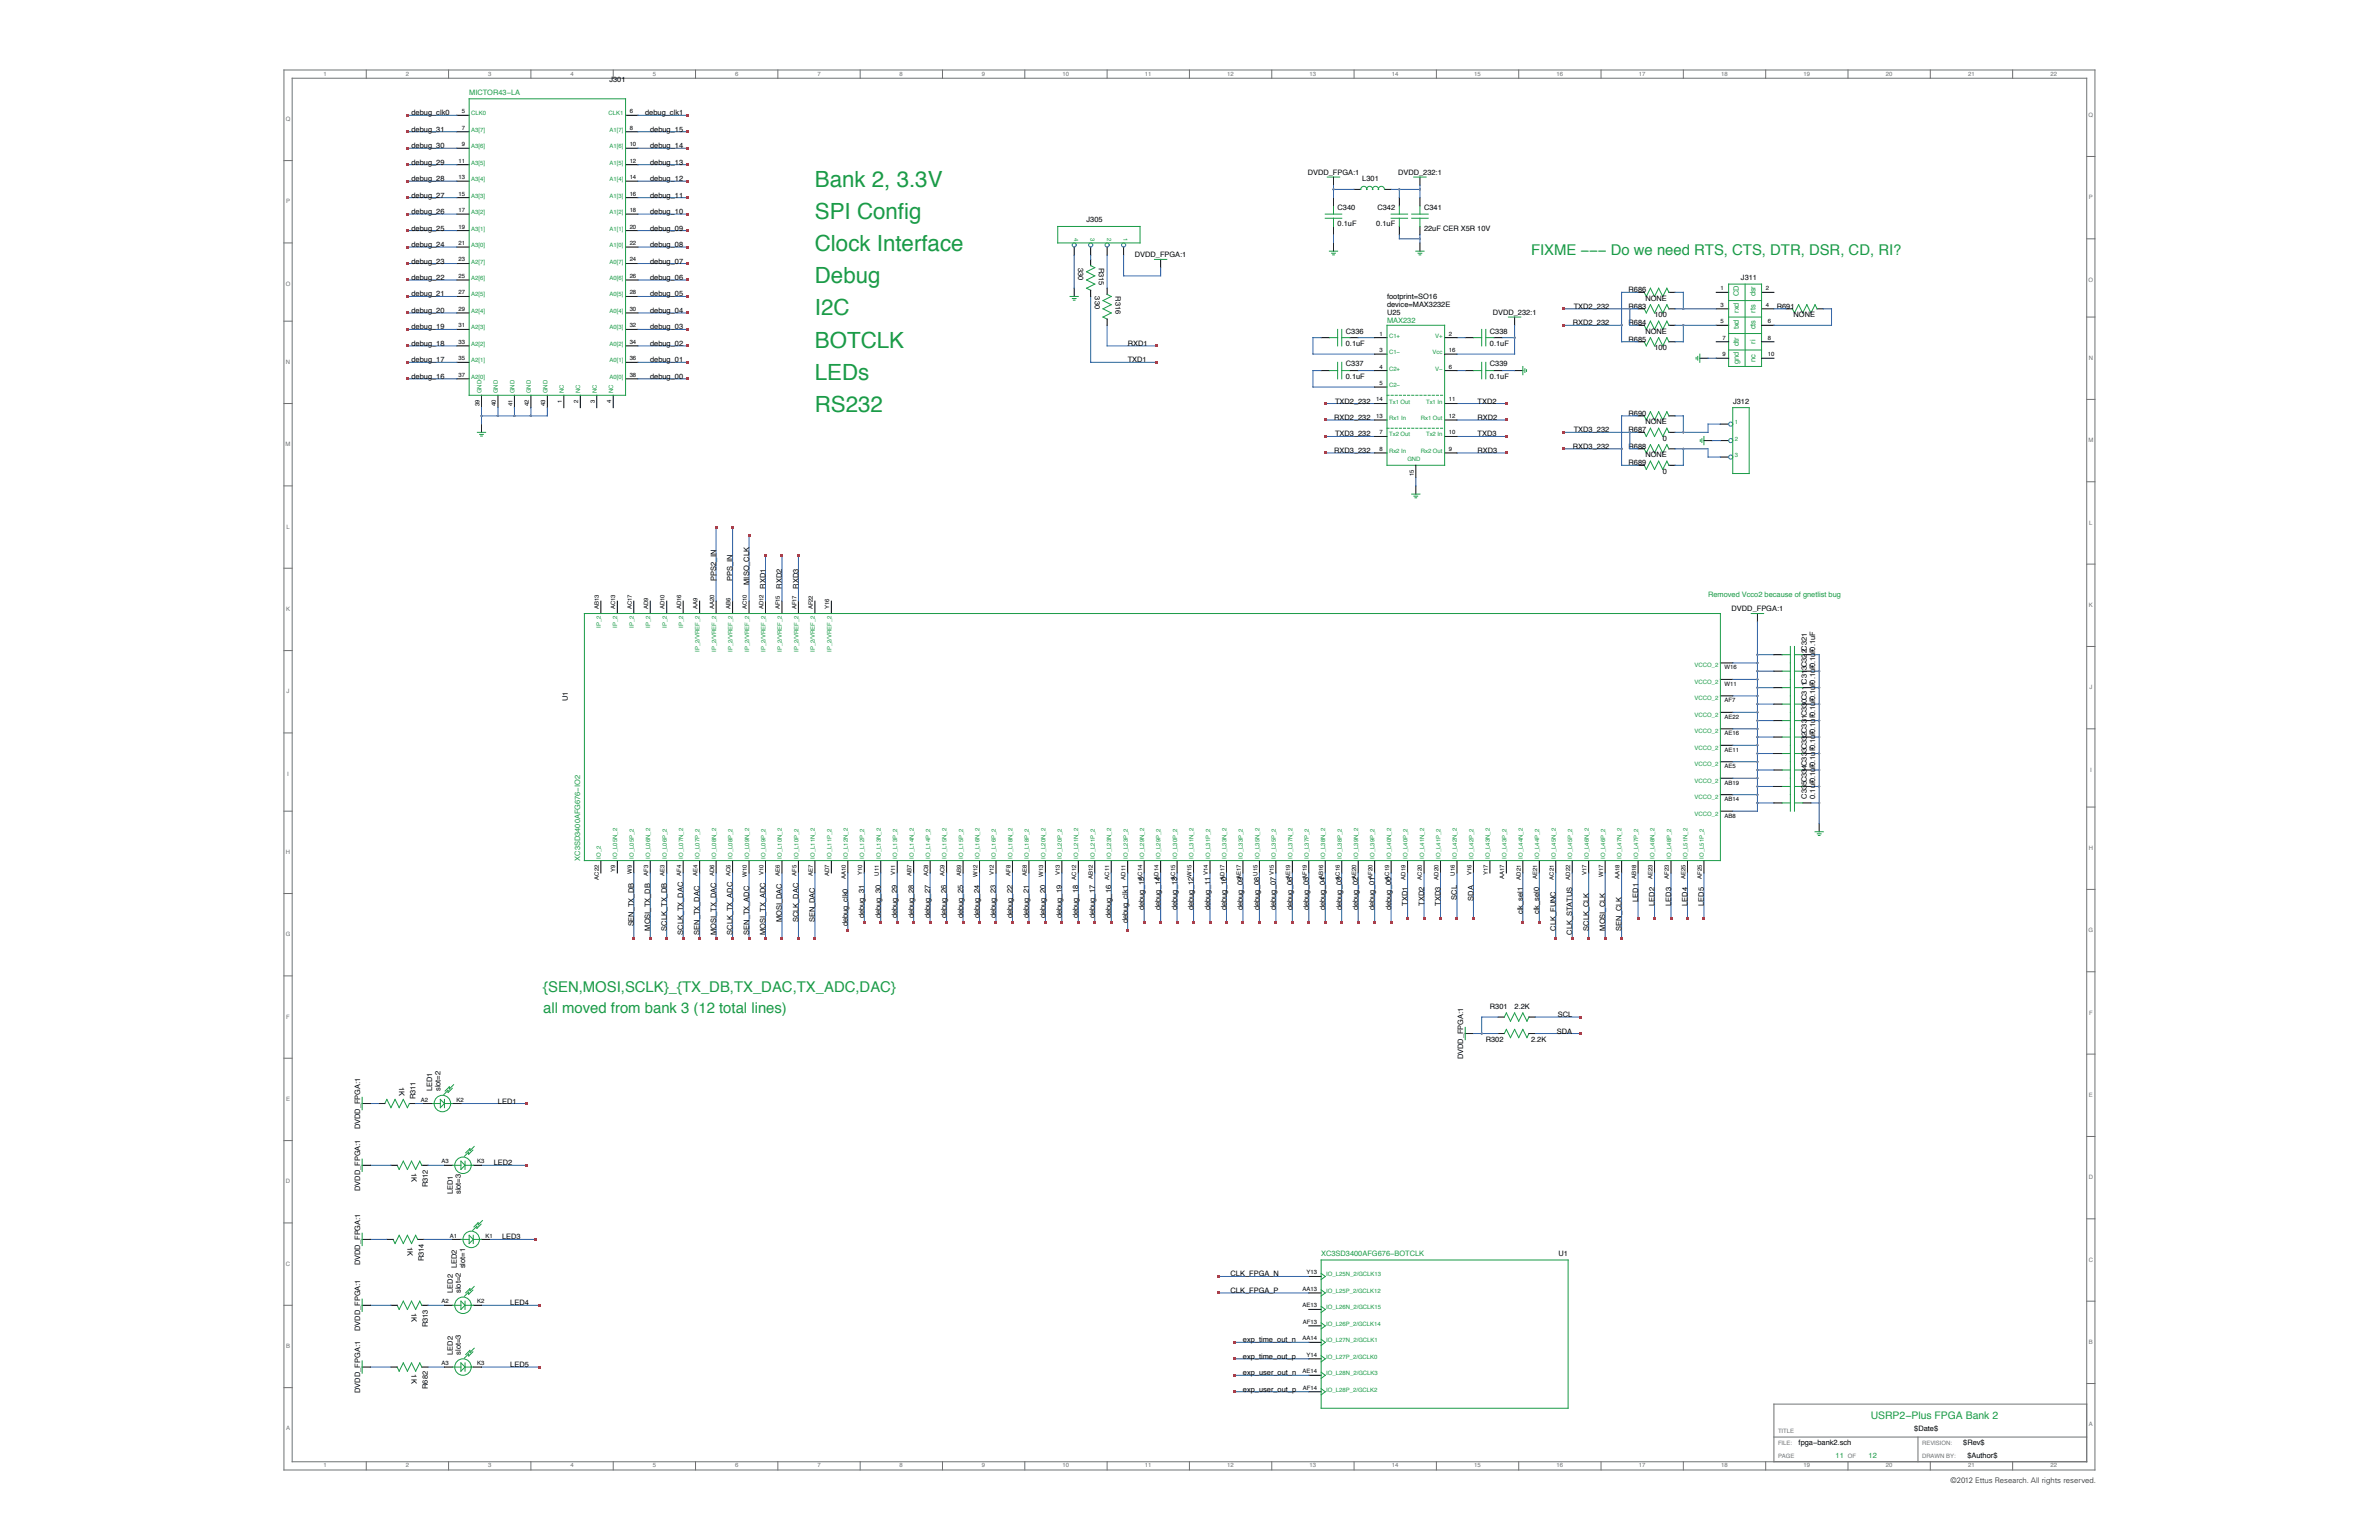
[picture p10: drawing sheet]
<svg xmlns="http://www.w3.org/2000/svg" width="432mm" height="279mm" viewBox="0 0 432 279" stroke-linecap="round" stroke-linejoin="round" font-family="sans-serif">
<defs><g id="words">
<g font-size="4" fill="#1a9b47">
<text x="147.9" y="33.9">Bank 2, 3.3V</text>
<text x="147.9" y="39.7">SPI Config</text>
<text x="147.9" y="45.6">Clock Interface</text>
<text x="147.9" y="51.4">Debug</text>
<text x="147.9" y="57.2">I2C</text>
<text x="147.9" y="63.1">BOTCLK</text>
<text x="147.9" y="68.9">LEDs</text>
<text x="147.9" y="74.7">RS232</text>
</g>
<g font-size="2.7" fill="#1a9b47">
<text x="277.9" y="46.3">FIXME −−− Do we need RTS, CTS, DTR, DSR, CD, RI?</text>
<text x="98.6" y="179.9">{SEN,MOSI,SCLK}_{TX_DB,TX_DAC,TX_ADC,DAC}</text>
<text x="98.6" y="183.8">all moved from bank 3 (12 total lines)</text>
</g>
<text font-size="1.9" fill="#1a9b47" x="339.5" y="257.5">USRP2−Plus FPGA Bank 2</text>
<text font-size="1.4" fill="#231f20" x="354" y="269.1">©2012 Ettus Research. All rights reserved.</text>
<g font-size="1.3" fill="#1a9b47">
<text x="85.2" y="17.2">MICTOR43−LA</text>
<text x="315.6" y="53.8" transform="rotate(-90 315.6 53.8)">CD</text>
<text x="318.6" y="53.8" transform="rotate(-90 318.6 53.8)">dsr</text>
<text x="251.7" y="58.6">MAX232</text>
<text x="315.6" y="59.8" transform="rotate(-90 315.6 59.8)">txd</text>
<text x="315.6" y="56.8" transform="rotate(-90 315.6 56.8)">rxd</text>
<text x="318.6" y="59.8" transform="rotate(-90 318.6 59.8)">cts</text>
<text x="318.6" y="56.8" transform="rotate(-90 318.6 56.8)">rts</text>
<text x="315.6" y="62.8" transform="rotate(-90 315.6 62.8)">dtr</text>
<text x="318.6" y="65.7" transform="rotate(-90 318.6 65.7)">nc</text>
<text x="318.6" y="62.4" transform="rotate(-90 318.6 62.4)">ri</text>
<text x="315.6" y="66.1" transform="rotate(-90 315.6 66.1)">gnd</text>
<text x="310" y="108.3">Removed Vcco2 because of gnetlist bug</text>
<text x="105.3" y="156.1" transform="rotate(-90 105.3 156.1)">XC3SD3400AFG676−IO2</text>
<text x="239.8" y="227.9">XC3SD3400AFG676−BOTCLK</text>
<text x="333.2" y="264.5">11</text>
<text x="339.2" y="264.5">12</text>
</g>
<g font-size="1.3" fill="#000101">
<text x="110.6" y="14.9">J301</text>
<text x="74.7" y="23.9">debug_31</text>
<text x="74.7" y="20.9">debug_clk0</text>
<text x="117.1" y="20.9">debug_clk1</text>
<text x="118" y="23.9">debug_15</text>
<text x="74.7" y="26.9">debug_30</text>
<text x="74.7" y="29.9">debug_29</text>
<text x="118" y="26.9">debug_14</text>
<text x="118" y="29.9">debug_13</text>
<text x="74.7" y="32.9">debug_28</text>
<text x="74.7" y="35.9">debug_27</text>
<text x="118" y="32.9">debug_12</text>
<text x="118" y="35.9">debug_11</text>
<text x="237.4" y="31.7">DVDD_FPGA:1</text>
<text x="247.3" y="32.9">L301</text>
<text x="253.8" y="31.7">DVDD_232:1</text>
<text x="74.7" y="38.8">debug_26</text>
<text x="74.7" y="41.8">debug_25</text>
<text x="118" y="38.8">debug_10</text>
<text x="118" y="41.8">debug_09</text>
<text x="197.2" y="40.3">J305</text>
<text x="242.8" y="38.1">C340</text>
<text x="242.8" y="41.1">0.1uF</text>
<text x="249.8" y="41.1">0.1uF</text>
<text x="250" y="38.1">C342</text>
<text x="258.5" y="38.1">C341</text>
<text x="258.5" y="41.8">22uF CER X5R 10V</text>
<text x="74.7" y="44.8">debug_24</text>
<text x="74.7" y="47.8">debug_23</text>
<text x="118" y="44.8">debug_08</text>
<text x="118" y="47.8">debug_07</text>
<text x="206" y="46.7">DVDD_FPGA:1</text>
<text x="74.7" y="50.8">debug_22</text>
<text x="74.7" y="53.8">debug_21</text>
<text x="118" y="50.8">debug_06</text>
<text x="118" y="53.8">debug_05</text>
<text x="195.7" y="48.6" transform="rotate(90 195.7 48.6)">330</text>
<text x="198.7" y="53.8" transform="rotate(90 198.7 53.8)">330</text>
<text x="199.5" y="48.6" transform="rotate(90 199.5 48.6)">R315</text>
<text x="202.4" y="53.8" transform="rotate(90 202.4 53.8)">R316</text>
<text x="295.6" y="53">R686</text>
<text x="316" y="50.8">J311</text>
<text x="74.7" y="56.8">debug_20</text>
<text x="74.7" y="59.8">debug_19</text>
<text x="118" y="56.8">debug_04</text>
<text x="118" y="59.8">debug_03</text>
<text x="251.7" y="55.7">device=MAX3232E</text>
<text x="251.7" y="57.2">U25</text>
<text x="251.7" y="54.2">footprint=SO16</text>
<text x="270.9" y="57.1">DVDD_232:1</text>
<text x="285.5" y="59">RXD2_232</text>
<text x="285.6" y="56">TXD2_232</text>
<text x="295.6" y="56">R683</text>
<text x="295.6" y="59">R684</text>
<text x="298.7" y="54.5">NONE</text>
<text x="300.3" y="57.5">100</text>
<text x="322.5" y="56">R691</text>
<text x="325.5" y="57.5">NONE</text>
<text x="74.7" y="62.8">debug_18</text>
<text x="74.7" y="65.7">debug_17</text>
<text x="118" y="62.8">debug_02</text>
<text x="118" y="65.7">debug_01</text>
<text x="204.7" y="62.8">RXD1</text>
<text x="204.7" y="65.7">TXD1</text>
<text x="244.3" y="60.5">C336</text>
<text x="244.3" y="62.8">0.1uF</text>
<text x="270.4" y="60.5">C338</text>
<text x="270.4" y="62.8">0.1uF</text>
<text x="295.6" y="62">R685</text>
<text x="298.7" y="60.5">NONE</text>
<text x="300.3" y="63.5">100</text>
<text x="74.7" y="68.7">debug_16</text>
<text x="118" y="68.7">debug_00</text>
<text x="244.3" y="66.5">C337</text>
<text x="244.3" y="68.7">0.1uF</text>
<text x="270.4" y="66.5">C339</text>
<text x="270.4" y="68.7">0.1uF</text>
<text x="242.2" y="76.2">RXD2_232</text>
<text x="242.3" y="73.2">TXD2_232</text>
<text x="268.2" y="76.2">RXD2</text>
<text x="268.2" y="73.2">TXD2</text>
<text x="295.6" y="75.5">R690</text>
<text x="298.7" y="76.9">NONE</text>
<text x="314.6" y="73.2">J312</text>
<text x="242.2" y="82.2">RXD3_232</text>
<text x="242.3" y="79.2">TXD3_232</text>
<text x="268.2" y="82.2">RXD3</text>
<text x="268.2" y="79.2">TXD3</text>
<text x="285.5" y="81.4">RXD3_232</text>
<text x="285.6" y="78.4">TXD3_232</text>
<text x="295.6" y="78.4">R687</text>
<text x="295.6" y="81.4">R688</text>
<text x="298.7" y="82.9">NONE</text>
<text x="301.8" y="79.9">0</text>
<text x="295.6" y="84.4">R689</text>
<text x="301.8" y="85.9">0</text>
<text x="130" y="105.3" transform="rotate(-90 130 105.3)">PPS2_IN</text>
<text x="133" y="105.3" transform="rotate(-90 133 105.3)">PPS_IN</text>
<text x="136" y="106.1" transform="rotate(-90 136 106.1)">MISO_CLK</text>
<text x="138.9" y="106.8" transform="rotate(-90 138.9 106.8)">RXD1</text>
<text x="141.9" y="106.8" transform="rotate(-90 141.9 106.8)">RXD2</text>
<text x="144.9" y="106.8" transform="rotate(-90 144.9 106.8)">RXD3</text>
<text x="314.3" y="110.9">DVDD_FPGA:1</text>
<text x="103.1" y="127.2" transform="rotate(-90 103.1 127.2)">U1</text>
<text x="327.9" y="144.9" transform="rotate(-90 327.9 144.9)">C335C334C333C332C331C330C311C313C322C321</text>
<text x="329.4" y="144.9" transform="rotate(-90 329.4 144.9)">0.1uF0.1uF0.1uF0.1uF0.1uF0.1uF0.1uF0.1uF0.1uF0.1uF</text>
<text x="141.9" y="167.3" transform="rotate(-90 141.9 167.3)">MOSI_DAC</text>
<text x="144.9" y="167.3" transform="rotate(-90 144.9 167.3)">SCLK_DAC</text>
<text x="147.9" y="167.3" transform="rotate(-90 147.9 167.3)">SEN_DAC</text>
<text x="156.9" y="166.6" transform="rotate(-90 156.9 166.6)">debug_31</text>
<text x="159.9" y="166.6" transform="rotate(-90 159.9 166.6)">debug_30</text>
<text x="162.8" y="166.6" transform="rotate(-90 162.8 166.6)">debug_29</text>
<text x="165.8" y="166.6" transform="rotate(-90 165.8 166.6)">debug_28</text>
<text x="168.8" y="166.6" transform="rotate(-90 168.8 166.6)">debug_27</text>
<text x="171.8" y="166.6" transform="rotate(-90 171.8 166.6)">debug_26</text>
<text x="174.8" y="166.6" transform="rotate(-90 174.8 166.6)">debug_25</text>
<text x="177.8" y="166.6" transform="rotate(-90 177.8 166.6)">debug_24</text>
<text x="180.8" y="166.6" transform="rotate(-90 180.8 166.6)">debug_23</text>
<text x="183.8" y="166.6" transform="rotate(-90 183.8 166.6)">debug_22</text>
<text x="186.8" y="166.6" transform="rotate(-90 186.8 166.6)">debug_21</text>
<text x="189.7" y="166.6" transform="rotate(-90 189.7 166.6)">debug_20</text>
<text x="192.7" y="166.6" transform="rotate(-90 192.7 166.6)">debug_19</text>
<text x="195.7" y="166.6" transform="rotate(-90 195.7 166.6)">debug_18</text>
<text x="198.7" y="166.6" transform="rotate(-90 198.7 166.6)">debug_17</text>
<text x="201.7" y="166.6" transform="rotate(-90 201.7 166.6)">debug_16</text>
<text x="204.7" y="167.5" transform="rotate(-90 204.7 167.5)">debug_clk1</text>
<text x="207.7" y="165.1" transform="rotate(-90 207.7 165.1)">debug_15</text>
<text x="210.7" y="165.1" transform="rotate(-90 210.7 165.1)">debug_14</text>
<text x="213.6" y="165.1" transform="rotate(-90 213.6 165.1)">debug_13</text>
<text x="216.6" y="165.1" transform="rotate(-90 216.6 165.1)">debug_12</text>
<text x="219.6" y="165.1" transform="rotate(-90 219.6 165.1)">debug_11</text>
<text x="222.6" y="165.1" transform="rotate(-90 222.6 165.1)">debug_10</text>
<text x="225.6" y="165.1" transform="rotate(-90 225.6 165.1)">debug_09</text>
<text x="228.6" y="165.1" transform="rotate(-90 228.6 165.1)">debug_08</text>
<text x="231.6" y="165.1" transform="rotate(-90 231.6 165.1)">debug_07</text>
<text x="234.6" y="165.1" transform="rotate(-90 234.6 165.1)">debug_06</text>
<text x="237.6" y="165.1" transform="rotate(-90 237.6 165.1)">debug_05</text>
<text x="240.5" y="165.1" transform="rotate(-90 240.5 165.1)">debug_04</text>
<text x="243.5" y="165.1" transform="rotate(-90 243.5 165.1)">debug_03</text>
<text x="246.5" y="165.1" transform="rotate(-90 246.5 165.1)">debug_02</text>
<text x="249.5" y="165.1" transform="rotate(-90 249.5 165.1)">debug_01</text>
<text x="252.5" y="165.1" transform="rotate(-90 252.5 165.1)">debug_00</text>
<text x="255.5" y="164.4" transform="rotate(-90 255.5 164.4)">TXD1</text>
<text x="258.5" y="164.4" transform="rotate(-90 258.5 164.4)">TXD2</text>
<text x="261.5" y="164.4" transform="rotate(-90 261.5 164.4)">TXD3</text>
<text x="264.4" y="163.2" transform="rotate(-90 264.4 163.2)">SCL</text>
<text x="267.4" y="163.4" transform="rotate(-90 267.4 163.4)">SDA</text>
<text x="276.4" y="165.8" transform="rotate(-90 276.4 165.8)">clk_sel1</text>
<text x="279.4" y="165.8" transform="rotate(-90 279.4 165.8)">clk_sel0</text>
<text x="297.3" y="163.6" transform="rotate(-90 297.3 163.6)">LED1</text>
<text x="300.3" y="164.4" transform="rotate(-90 300.3 164.4)">LED2</text>
<text x="303.3" y="164.4" transform="rotate(-90 303.3 164.4)">LED3</text>
<text x="306.3" y="164.4" transform="rotate(-90 306.3 164.4)">LED4</text>
<text x="309.3" y="164.4" transform="rotate(-90 309.3 164.4)">LED5</text>
<text x="115" y="168.1" transform="rotate(-90 115 168.1)">SEN_TX_DB</text>
<text x="118" y="168.8" transform="rotate(-90 118 168.8)">MOSI_TX_DB</text>
<text x="121" y="168.8" transform="rotate(-90 121 168.8)">SCLK_TX_DB</text>
<text x="124" y="169.6" transform="rotate(-90 124 169.6)">SCLK_TX_DAC</text>
<text x="127" y="169.6" transform="rotate(-90 127 169.6)">SEN_TX_DAC</text>
<text x="130" y="169.6" transform="rotate(-90 130 169.6)">MOSI_TX_DAC</text>
<text x="133" y="169.6" transform="rotate(-90 133 169.6)">SCLK_TX_ADC</text>
<text x="136" y="169.6" transform="rotate(-90 136 169.6)">SEN_TX_ADC</text>
<text x="138.9" y="169.6" transform="rotate(-90 138.9 169.6)">MOSI_TX_ADC</text>
<text x="153.9" y="168.1" transform="rotate(-90 153.9 168.1)">debug_clk0</text>
<text x="282.4" y="168.8" transform="rotate(-90 282.4 168.8)">CLK_FUNC</text>
<text x="285.4" y="169.6" transform="rotate(-90 285.4 169.6)">CLK_STATUS</text>
<text x="288.4" y="168.8" transform="rotate(-90 288.4 168.8)">SCLK_CLK</text>
<text x="291.3" y="168.8" transform="rotate(-90 291.3 168.8)">MOSI_CLK</text>
<text x="294.3" y="168.8" transform="rotate(-90 294.3 168.8)">SEN_CLK</text>
<text x="270.4" y="183">R301</text>
<text x="274.9" y="183">2.2K</text>
<text x="282.7" y="184.5">SCL</text>
<text x="269.7" y="189">R302</text>
<text x="277.9" y="189">2.2K</text>
<text x="282.6" y="187.5">SDA</text>
<text x="72.5" y="197.2" transform="rotate(90 72.5 197.2)">1K</text>
<text x="78.4" y="198" transform="rotate(-90 78.4 198)">LED1</text>
<text x="79.9" y="198" transform="rotate(-90 79.9 198)">slot=2</text>
<text x="265.6" y="192.2" transform="rotate(-90 265.6 192.2)">DVDD_FPGA:1</text>
<text x="75.4" y="199.5" transform="rotate(-90 75.4 199.5)">R311</text>
<text x="90.4" y="200.2">LED1</text>
<text x="65.4" y="204.9" transform="rotate(-90 65.4 204.9)">DVDD_FPGA:1</text>
<text x="74.7" y="212.8" transform="rotate(90 74.7 212.8)">1K</text>
<text x="77.7" y="215.4" transform="rotate(-90 77.7 215.4)">R312</text>
<text x="89.6" y="211.4">LED2</text>
<text x="65.4" y="216.1" transform="rotate(-90 65.4 216.1)">DVDD_FPGA:1</text>
<text x="82.2" y="216.6" transform="rotate(-90 82.2 216.6)">LED1</text>
<text x="83.7" y="216.6" transform="rotate(-90 83.7 216.6)">slot=3</text>
<text x="73.9" y="226.2" transform="rotate(90 73.9 226.2)">1K</text>
<text x="91.1" y="224.9">LED3</text>
<text x="282.9" y="227.9">U1</text>
<text x="65.4" y="229.5" transform="rotate(-90 65.4 229.5)">DVDD_FPGA:1</text>
<text x="76.9" y="228.8" transform="rotate(-90 76.9 228.8)">R314</text>
<text x="82.9" y="230.1" transform="rotate(-90 82.9 230.1)">LED2</text>
<text x="84.4" y="230.1" transform="rotate(-90 84.4 230.1)">slot=1</text>
<text x="223.4" y="231.6">CLK_FPGA_N</text>
<text x="74.7" y="238.2" transform="rotate(90 74.7 238.2)">1K</text>
<text x="82.2" y="234.6" transform="rotate(-90 82.2 234.6)">LED2</text>
<text x="83.7" y="234.6" transform="rotate(-90 83.7 234.6)">slot=2</text>
<text x="92.6" y="236.8">LED4</text>
<text x="223.4" y="234.6">CLK_FPGA_P</text>
<text x="65.4" y="241.5" transform="rotate(-90 65.4 241.5)">DVDD_FPGA:1</text>
<text x="77.7" y="240.8" transform="rotate(-90 77.7 240.8)">R313</text>
<text x="82.2" y="245.8" transform="rotate(-90 82.2 245.8)">LED2</text>
<text x="83.7" y="245.8" transform="rotate(-90 83.7 245.8)">slot=3</text>
<text x="225.6" y="243.5">exp_time_out_n</text>
<text x="74.7" y="249.4" transform="rotate(90 74.7 249.4)">1K</text>
<text x="77.7" y="252" transform="rotate(-90 77.7 252)">R682</text>
<text x="92.6" y="248">LED5</text>
<text x="225.6" y="246.5">exp_time_out_p</text>
<text x="225.6" y="249.5">exp_user_out_n</text>
<text x="65.4" y="252.7" transform="rotate(-90 65.4 252.7)">DVDD_FPGA:1</text>
<text x="225.6" y="252.5">exp_user_out_p</text>
<text x="326.5" y="262.2">fpga−bank2.sch</text>
<text x="347.4" y="259.6">$Date$</text>
<text x="356.3" y="262.2">$Rev$</text>
<text x="357.1" y="264.5">$Author$</text>
</g>
<g font-size="1.1" fill="#6e7374">
<text x="58.7" y="13.7">1</text>
<text x="73.6" y="13.7">2</text>
<text x="88.6" y="13.7">3</text>
<text x="103.5" y="13.7">4</text>
<text x="118.5" y="13.7">5</text>
<text x="133.4" y="13.7">6</text>
<text x="148.4" y="13.7">7</text>
<text x="163.3" y="13.7">8</text>
<text x="178.2" y="13.7">9</text>
<text x="192.9" y="13.7">10</text>
<text x="207.8" y="13.7">11</text>
<text x="222.8" y="13.7">12</text>
<text x="237.7" y="13.7">13</text>
<text x="252.6" y="13.7">14</text>
<text x="267.6" y="13.7">15</text>
<text x="282.5" y="13.7">16</text>
<text x="297.5" y="13.7">17</text>
<text x="312.4" y="13.7">18</text>
<text x="327.3" y="13.7">19</text>
<text x="342.3" y="13.7">20</text>
<text x="357.2" y="13.7">21</text>
<text x="372.2" y="13.7">22</text>
<text x="51.9" y="22">Q</text>
<text x="379.1" y="21.2">Q</text>
<text x="51.9" y="36.9">P</text>
<text x="379.1" y="36.1">P</text>
<text x="51.9" y="51.8">O</text>
<text x="379.1" y="51.1">O</text>
<text x="379.1" y="65.3">N</text>
<text x="51.9" y="66">N</text>
<text x="51.8" y="81">M</text>
<text x="379" y="80.2">M</text>
<text x="52" y="95.9">L</text>
<text x="379.2" y="95.2">L</text>
<text x="51.9" y="110.8">K</text>
<text x="379.1" y="110.1">K</text>
<text x="52" y="125.8">J</text>
<text x="379.2" y="125">J</text>
<text x="52.1" y="140.7">I</text>
<text x="379.3" y="140">I</text>
<text x="51.9" y="154.9">H</text>
<text x="379.1" y="154.2">H</text>
<text x="51.9" y="169.9">G</text>
<text x="379.1" y="169.1">G</text>
<text x="52" y="184.8">F</text>
<text x="379.2" y="184.1">F</text>
<text x="51.9" y="199.7">E</text>
<text x="379.1" y="199">E</text>
<text x="51.9" y="214.7">D</text>
<text x="379.1" y="213.9">D</text>
<text x="51.9" y="229.6">C</text>
<text x="379.1" y="228.9">C</text>
<text x="51.9" y="244.6">B</text>
<text x="379.1" y="243.8">B</text>
<text x="51.9" y="259.5">A</text>
<text x="322.7" y="262.2">FILE:</text>
<text x="322.7" y="260">TITLE</text>
<text x="348.9" y="262.2">REVISION:</text>
<text x="379.1" y="258.8">A</text>
<text x="58.7" y="266.2">1</text>
<text x="73.6" y="266.2">2</text>
<text x="88.6" y="266.2">3</text>
<text x="103.5" y="266.2">4</text>
<text x="118.5" y="266.2">5</text>
<text x="133.4" y="266.2">6</text>
<text x="148.4" y="266.2">7</text>
<text x="163.3" y="266.2">8</text>
<text x="178.2" y="266.2">9</text>
<text x="192.9" y="266.2">10</text>
<text x="207.8" y="266.2">11</text>
<text x="222.8" y="266.2">12</text>
<text x="237.7" y="266.2">13</text>
<text x="252.6" y="266.2">14</text>
<text x="267.6" y="266.2">15</text>
<text x="282.5" y="266.2">16</text>
<text x="297.5" y="266.2">17</text>
<text x="312.4" y="266.2">18</text>
<text x="322.7" y="264.5">PAGE</text>
<text x="327.3" y="266.2">19</text>
<text x="335.4" y="264.5">OF</text>
<text x="342.3" y="266.2">20</text>
<text x="348.9" y="264.5">DRAWN BY:</text>
<text x="357.2" y="266.2">21</text>
<text x="372.2" y="266.2">22</text>
</g>
<g font-size="1.1" fill="#000101">
<text x="83.8" y="20.5">5</text>
<text x="83.8" y="23.5">7</text>
<text x="114.3" y="20.5">6</text>
<text x="114.3" y="23.5">8</text>
<text x="83.2" y="29.5">11</text>
<text x="83.8" y="26.5">9</text>
<text x="114.3" y="26.5">10</text>
<text x="114.3" y="29.5">12</text>
<text x="83.2" y="32.5">13</text>
<text x="83.2" y="35.5">15</text>
<text x="114.3" y="32.5">14</text>
<text x="114.3" y="35.5">16</text>
<text x="83.2" y="38.5">17</text>
<text x="83.2" y="41.5">19</text>
<text x="114.3" y="38.5">18</text>
<text x="114.3" y="41.5">20</text>
<text x="83.2" y="44.4">21</text>
<text x="83.2" y="47.4">23</text>
<text x="114.3" y="44.4">22</text>
<text x="114.3" y="47.4">24</text>
<text x="83.2" y="50.4">25</text>
<text x="83.2" y="53.4">27</text>
<text x="114.3" y="50.4">26</text>
<text x="114.3" y="53.4">28</text>
<text x="312.3" y="52.7">1</text>
<text x="320.5" y="52.7">2</text>
<text x="83.2" y="56.4">29</text>
<text x="83.2" y="59.4">31</text>
<text x="114.3" y="56.4">30</text>
<text x="114.3" y="59.4">32</text>
<text x="312.3" y="55.7">3</text>
<text x="312.3" y="58.6">5</text>
<text x="320.5" y="55.7">4</text>
<text x="320.9" y="58.6">6</text>
<text x="83.2" y="62.4">33</text>
<text x="83.2" y="65.4">35</text>
<text x="114.3" y="62.4">34</text>
<text x="114.3" y="65.4">36</text>
<text x="250.4" y="63.9">3</text>
<text x="250.4" y="60.9">1</text>
<text x="263" y="60.9">2</text>
<text x="263" y="63.9">16</text>
<text x="312.6" y="64.6">9</text>
<text x="312.6" y="61.6">7</text>
<text x="320.9" y="64.6">10</text>
<text x="320.9" y="61.6">8</text>
<text x="83.2" y="68.4">37</text>
<text x="114.3" y="68.4">38</text>
<text x="250.4" y="66.9">4</text>
<text x="250.4" y="69.8">5</text>
<text x="263" y="66.9">6</text>
<text x="87" y="73.7" transform="rotate(-90 87 73.7)">39</text>
<text x="90" y="73.7" transform="rotate(-90 90 73.7)">40</text>
<text x="93" y="73.7" transform="rotate(-90 93 73.7)">41</text>
<text x="96" y="73.7" transform="rotate(-90 96 73.7)">42</text>
<text x="99" y="73.7" transform="rotate(-90 99 73.7)">43</text>
<text x="102" y="73.1" transform="rotate(-90 102 73.1)">1</text>
<text x="105" y="73.1" transform="rotate(-90 105 73.1)">2</text>
<text x="107.9" y="73.1" transform="rotate(-90 107.9 73.1)">3</text>
<text x="110.9" y="73.1" transform="rotate(-90 110.9 73.1)">4</text>
<text x="249.8" y="75.8">13</text>
<text x="249.8" y="72.8">14</text>
<text x="263" y="72.8">11</text>
<text x="263" y="75.8">12</text>
<text x="250.4" y="78.8">7</text>
<text x="250.4" y="81.8">8</text>
<text x="263" y="81.8">9</text>
<text x="263" y="78.8">10</text>
<text x="256.6" y="86.3" transform="rotate(-90 256.6 86.3)">15</text>
<text x="108.7" y="110.6" transform="rotate(-90 108.7 110.6)">AB13</text>
<text x="111.7" y="110.6" transform="rotate(-90 111.7 110.6)">AC13</text>
<text x="114.7" y="110.6" transform="rotate(-90 114.7 110.6)">AC17</text>
<text x="117.7" y="110.6" transform="rotate(-90 117.7 110.6)">AD9</text>
<text x="120.6" y="110.6" transform="rotate(-90 120.6 110.6)">AD10</text>
<text x="123.6" y="110.6" transform="rotate(-90 123.6 110.6)">AD16</text>
<text x="126.6" y="110.6" transform="rotate(-90 126.6 110.6)">AA9</text>
<text x="129.6" y="110.6" transform="rotate(-90 129.6 110.6)">AA20</text>
<text x="132.6" y="110.6" transform="rotate(-90 132.6 110.6)">AB6</text>
<text x="135.6" y="110.6" transform="rotate(-90 135.6 110.6)">AC10</text>
<text x="138.6" y="110.6" transform="rotate(-90 138.6 110.6)">AD12</text>
<text x="141.6" y="110.6" transform="rotate(-90 141.6 110.6)">AF15</text>
<text x="144.5" y="110.6" transform="rotate(-90 144.5 110.6)">AF17</text>
<text x="147.5" y="110.6" transform="rotate(-90 147.5 110.6)">AF22</text>
<text x="150.5" y="110.6" transform="rotate(-90 150.5 110.6)">Y16</text>
<text x="313" y="124.4">W11</text>
<text x="313" y="121.4">W16</text>
<text x="313" y="130.4">AE22</text>
<text x="313" y="127.4">AF7</text>
<text x="313" y="136.4">AE11</text>
<text x="313" y="133.4">AE16</text>
<text x="313" y="142.4">AB19</text>
<text x="313" y="139.4">AE5</text>
<text x="313" y="148.3">AB8</text>
<text x="313" y="145.3">AB14</text>
<text x="108.7" y="159.6" transform="rotate(-90 108.7 159.6)">AC22</text>
<text x="111.7" y="158.2" transform="rotate(-90 111.7 158.2)">Y9</text>
<text x="114.7" y="158.5" transform="rotate(-90 114.7 158.5)">W9</text>
<text x="117.7" y="158.9" transform="rotate(-90 117.7 158.9)">AF3</text>
<text x="120.6" y="158.9" transform="rotate(-90 120.6 158.9)">AE3</text>
<text x="123.6" y="158.9" transform="rotate(-90 123.6 158.9)">AF4</text>
<text x="126.6" y="158.9" transform="rotate(-90 126.6 158.9)">AE4</text>
<text x="129.6" y="159" transform="rotate(-90 129.6 159)">AD6</text>
<text x="132.6" y="159" transform="rotate(-90 132.6 159)">AC6</text>
<text x="135.6" y="159.1" transform="rotate(-90 135.6 159.1)">W10</text>
<text x="138.6" y="158.8" transform="rotate(-90 138.6 158.8)">V10</text>
<text x="141.6" y="158.9" transform="rotate(-90 141.6 158.9)">AE6</text>
<text x="144.5" y="158.9" transform="rotate(-90 144.5 158.9)">AF5</text>
<text x="147.5" y="158.9" transform="rotate(-90 147.5 158.9)">AE7</text>
<text x="150.5" y="159" transform="rotate(-90 150.5 159)">AD7</text>
<text x="153.5" y="159.5" transform="rotate(-90 153.5 159.5)">AA10</text>
<text x="156.5" y="158.8" transform="rotate(-90 156.5 158.8)">Y10</text>
<text x="159.5" y="158.9" transform="rotate(-90 159.5 158.9)">U11</text>
<text x="162.5" y="158.8" transform="rotate(-90 162.5 158.8)">V11</text>
<text x="165.5" y="158.9" transform="rotate(-90 165.5 158.9)">AB7</text>
<text x="168.5" y="159" transform="rotate(-90 168.5 159)">AC8</text>
<text x="171.4" y="159" transform="rotate(-90 171.4 159)">AC9</text>
<text x="174.4" y="158.9" transform="rotate(-90 174.4 158.9)">AB9</text>
<text x="177.4" y="159.1" transform="rotate(-90 177.4 159.1)">W12</text>
<text x="180.4" y="158.8" transform="rotate(-90 180.4 158.8)">V12</text>
<text x="183.4" y="158.9" transform="rotate(-90 183.4 158.9)">AF8</text>
<text x="186.4" y="158.9" transform="rotate(-90 186.4 158.9)">AE8</text>
<text x="189.4" y="159.1" transform="rotate(-90 189.4 159.1)">W13</text>
<text x="192.4" y="158.8" transform="rotate(-90 192.4 158.8)">V13</text>
<text x="195.3" y="159.6" transform="rotate(-90 195.3 159.6)">AC12</text>
<text x="198.3" y="159.5" transform="rotate(-90 198.3 159.5)">AB12</text>
<text x="201.3" y="159.6" transform="rotate(-90 201.3 159.6)">AC11</text>
<text x="204.3" y="159.6" transform="rotate(-90 204.3 159.6)">AD11</text>
<text x="207.3" y="159.6" transform="rotate(-90 207.3 159.6)">AC14</text>
<text x="210.3" y="159.6" transform="rotate(-90 210.3 159.6)">AD14</text>
<text x="213.3" y="159.6" transform="rotate(-90 213.3 159.6)">AC15</text>
<text x="216.3" y="159.1" transform="rotate(-90 216.3 159.1)">W15</text>
<text x="219.3" y="158.8" transform="rotate(-90 219.3 158.8)">V14</text>
<text x="222.2" y="159.6" transform="rotate(-90 222.2 159.6)">AD17</text>
<text x="225.2" y="159.5" transform="rotate(-90 225.2 159.5)">AE17</text>
<text x="228.2" y="158.9" transform="rotate(-90 228.2 158.9)">U15</text>
<text x="231.2" y="158.8" transform="rotate(-90 231.2 158.8)">V15</text>
<text x="234.2" y="159.5" transform="rotate(-90 234.2 159.5)">AE19</text>
<text x="237.2" y="159.5" transform="rotate(-90 237.2 159.5)">AF19</text>
<text x="240.2" y="159.5" transform="rotate(-90 240.2 159.5)">AB16</text>
<text x="243.2" y="159.6" transform="rotate(-90 243.2 159.6)">AC16</text>
<text x="246.1" y="159.5" transform="rotate(-90 246.1 159.5)">AE20</text>
<text x="249.1" y="159.5" transform="rotate(-90 249.1 159.5)">AF20</text>
<text x="252.1" y="159.6" transform="rotate(-90 252.1 159.6)">AC19</text>
<text x="255.1" y="159.6" transform="rotate(-90 255.1 159.6)">AD19</text>
<text x="258.1" y="159.6" transform="rotate(-90 258.1 159.6)">AC20</text>
<text x="261.1" y="159.6" transform="rotate(-90 261.1 159.6)">AD20</text>
<text x="264.1" y="158.9" transform="rotate(-90 264.1 158.9)">U16</text>
<text x="267.1" y="158.8" transform="rotate(-90 267.1 158.8)">V16</text>
<text x="270.1" y="158.8" transform="rotate(-90 270.1 158.8)">Y17</text>
<text x="273" y="159.5" transform="rotate(-90 273 159.5)">AA17</text>
<text x="276" y="159.6" transform="rotate(-90 276 159.6)">AD21</text>
<text x="279" y="159.5" transform="rotate(-90 279 159.5)">AE21</text>
<text x="282" y="159.6" transform="rotate(-90 282 159.6)">AC21</text>
<text x="285" y="159.6" transform="rotate(-90 285 159.6)">AD22</text>
<text x="288" y="158.8" transform="rotate(-90 288 158.8)">V17</text>
<text x="291" y="159.1" transform="rotate(-90 291 159.1)">W17</text>
<text x="294" y="159.5" transform="rotate(-90 294 159.5)">AA18</text>
<text x="296.9" y="159.5" transform="rotate(-90 296.9 159.5)">AB18</text>
<text x="299.9" y="159.5" transform="rotate(-90 299.9 159.5)">AE23</text>
<text x="302.9" y="159.5" transform="rotate(-90 302.9 159.5)">AF23</text>
<text x="305.9" y="159.5" transform="rotate(-90 305.9 159.5)">AE25</text>
<text x="308.9" y="159.5" transform="rotate(-90 308.9 159.5)">AF25</text>
<text x="76.4" y="199.9">A2</text>
<text x="82.9" y="199.9">K2</text>
<text x="80.1" y="211.1">A3</text>
<text x="86.6" y="211.1">K3</text>
<text x="81.6" y="224.5">A1</text>
<text x="88.1" y="224.5">K1</text>
<text x="237.1" y="231.2">Y13</text>
<text x="80.1" y="236.5">A2</text>
<text x="86.6" y="236.5">K2</text>
<text x="236.4" y="234.2">AA13</text>
<text x="236.4" y="237.2">AE13</text>
<text x="236.4" y="243.2">AA14</text>
<text x="236.5" y="240.2">AF13</text>
<text x="80.1" y="247.7">A3</text>
<text x="86.6" y="247.7">K3</text>
<text x="236.4" y="249.1">AE14</text>
<text x="237.1" y="246.2">Y14</text>
<text x="236.5" y="252.1">AF14</text>
</g>
<g font-size="1.1" fill="#1a9b47">
<text x="85.5" y="20.9">CLK0</text>
<text x="85.5" y="23.9">A3[7]</text>
<text x="110.5" y="20.9">CLK1</text>
<text x="110.7" y="23.9">A1[7]</text>
<text x="85.5" y="26.9">A3[6]</text>
<text x="85.5" y="29.9">A3[5]</text>
<text x="110.7" y="26.9">A1[6]</text>
<text x="110.7" y="29.9">A1[5]</text>
<text x="85.5" y="32.9">A3[4]</text>
<text x="85.5" y="35.9">A3[3]</text>
<text x="110.7" y="32.9">A1[4]</text>
<text x="110.7" y="35.9">A1[3]</text>
<text x="85.5" y="38.8">A3[2]</text>
<text x="85.5" y="41.8">A3[1]</text>
<text x="110.7" y="38.8">A1[2]</text>
<text x="110.7" y="41.8">A1[1]</text>
<text x="85.5" y="44.8">A3[0]</text>
<text x="85.5" y="47.8">A2[7]</text>
<text x="110.7" y="44.8">A1[0]</text>
<text x="110.7" y="47.8">A0[7]</text>
<text x="195" y="43.1" transform="rotate(90 195 43.1)">4</text>
<text x="198" y="43.1" transform="rotate(90 198 43.1)">3</text>
<text x="200.9" y="43.1" transform="rotate(90 200.9 43.1)">2</text>
<text x="203.9" y="43.1" transform="rotate(90 203.9 43.1)">1</text>
<text x="85.5" y="50.8">A2[6]</text>
<text x="85.5" y="53.8">A2[5]</text>
<text x="110.7" y="50.8">A0[6]</text>
<text x="110.7" y="53.8">A0[5]</text>
<text x="85.5" y="56.8">A2[4]</text>
<text x="85.5" y="59.8">A2[3]</text>
<text x="110.7" y="56.8">A0[4]</text>
<text x="110.7" y="59.8">A0[3]</text>
<text x="85.5" y="62.8">A2[2]</text>
<text x="85.5" y="65.7">A2[1]</text>
<text x="110.7" y="62.8">A0[2]</text>
<text x="110.7" y="65.7">A0[1]</text>
<text x="252.1" y="64.2">C1−</text>
<text x="252.1" y="61.3">C1+</text>
<text x="260" y="64.2">Vcc</text>
<text x="260.5" y="61.3">V+</text>
<text x="85.5" y="68.7">A2[0]</text>
<text x="87.4" y="71.3" transform="rotate(-90 87.4 71.3)">GND</text>
<text x="90.4" y="71.3" transform="rotate(-90 90.4 71.3)">GND</text>
<text x="93.4" y="71.3" transform="rotate(-90 93.4 71.3)">GND</text>
<text x="96.4" y="71.3" transform="rotate(-90 96.4 71.3)">GND</text>
<text x="99.3" y="71.3" transform="rotate(-90 99.3 71.3)">GND</text>
<text x="102.3" y="71.3" transform="rotate(-90 102.3 71.3)">NC</text>
<text x="105.3" y="71.3" transform="rotate(-90 105.3 71.3)">NC</text>
<text x="108.3" y="71.3" transform="rotate(-90 108.3 71.3)">NC</text>
<text x="110.7" y="68.7">A0[0]</text>
<text x="111.3" y="71.3" transform="rotate(-90 111.3 71.3)">NC</text>
<text x="252.1" y="67.2">C2+</text>
<text x="252.1" y="70.2">C2−</text>
<text x="260.5" y="67.2">V−</text>
<text x="252.1" y="76.2">Rx1 In</text>
<text x="252.1" y="73.2">Tx1 Out</text>
<text x="257.9" y="76.2">Rx1 Out</text>
<text x="258.8" y="73.2">Tx1 In</text>
<text x="314.9" y="76.9">1</text>
<text x="252.1" y="79.2">Tx2 Out</text>
<text x="252.1" y="82.2">Rx2 In</text>
<text x="255.4" y="83.7">GND</text>
<text x="257.9" y="82.2">Rx2 Out</text>
<text x="258.8" y="79.2">Tx2 In</text>
<text x="314.9" y="79.9">2</text>
<text x="314.9" y="82.9">3</text>
<text x="109.1" y="113.9" transform="rotate(-90 109.1 113.9)">IP_2</text>
<text x="112" y="113.9" transform="rotate(-90 112 113.9)">IP_2</text>
<text x="115" y="113.9" transform="rotate(-90 115 113.9)">IP_2</text>
<text x="118" y="113.9" transform="rotate(-90 118 113.9)">IP_2</text>
<text x="121" y="113.9" transform="rotate(-90 121 113.9)">IP_2</text>
<text x="124" y="113.9" transform="rotate(-90 124 113.9)">IP_2</text>
<text x="127" y="118.3" transform="rotate(-90 127 118.3)">IP_2/VREF_2</text>
<text x="130" y="118.3" transform="rotate(-90 130 118.3)">IP_2/VREF_2</text>
<text x="133" y="118.3" transform="rotate(-90 133 118.3)">IP_2/VREF_2</text>
<text x="136" y="118.3" transform="rotate(-90 136 118.3)">IP_2/VREF_2</text>
<text x="138.9" y="118.3" transform="rotate(-90 138.9 118.3)">IP_2/VREF_2</text>
<text x="141.9" y="118.3" transform="rotate(-90 141.9 118.3)">IP_2/VREF_2</text>
<text x="144.9" y="118.3" transform="rotate(-90 144.9 118.3)">IP_2/VREF_2</text>
<text x="147.9" y="118.3" transform="rotate(-90 147.9 118.3)">IP_2/VREF_2</text>
<text x="150.9" y="118.3" transform="rotate(-90 150.9 118.3)">IP_2/VREF_2</text>
<text x="307.6" y="124.1">VCCO_2</text>
<text x="307.6" y="121.1">VCCO_2</text>
<text x="307.6" y="130">VCCO_2</text>
<text x="307.6" y="127">VCCO_2</text>
<text x="307.6" y="136">VCCO_2</text>
<text x="307.6" y="133">VCCO_2</text>
<text x="307.6" y="142">VCCO_2</text>
<text x="307.6" y="139">VCCO_2</text>
<text x="307.6" y="148">VCCO_2</text>
<text x="307.6" y="145">VCCO_2</text>
<text x="109.1" y="155.8" transform="rotate(-90 109.1 155.8)">IO_2</text>
<text x="112" y="155.8" transform="rotate(-90 112 155.8)">IO_L05N_2</text>
<text x="115" y="155.8" transform="rotate(-90 115 155.8)">IO_L05P_2</text>
<text x="118" y="155.8" transform="rotate(-90 118 155.8)">IO_L06N_2</text>
<text x="121" y="155.8" transform="rotate(-90 121 155.8)">IO_L06P_2</text>
<text x="124" y="155.8" transform="rotate(-90 124 155.8)">IO_L07N_2</text>
<text x="127" y="155.8" transform="rotate(-90 127 155.8)">IO_L07P_2</text>
<text x="130" y="155.8" transform="rotate(-90 130 155.8)">IO_L08N_2</text>
<text x="133" y="155.8" transform="rotate(-90 133 155.8)">IO_L08P_2</text>
<text x="136" y="155.8" transform="rotate(-90 136 155.8)">IO_L09N_2</text>
<text x="138.9" y="155.8" transform="rotate(-90 138.9 155.8)">IO_L09P_2</text>
<text x="141.9" y="155.8" transform="rotate(-90 141.9 155.8)">IO_L10N_2</text>
<text x="144.9" y="155.8" transform="rotate(-90 144.9 155.8)">IO_L10P_2</text>
<text x="147.9" y="155.8" transform="rotate(-90 147.9 155.8)">IO_L11N_2</text>
<text x="150.9" y="155.8" transform="rotate(-90 150.9 155.8)">IO_L11P_2</text>
<text x="153.9" y="155.8" transform="rotate(-90 153.9 155.8)">IO_L12N_2</text>
<text x="156.9" y="155.8" transform="rotate(-90 156.9 155.8)">IO_L12P_2</text>
<text x="159.9" y="155.8" transform="rotate(-90 159.9 155.8)">IO_L13N_2</text>
<text x="162.8" y="155.8" transform="rotate(-90 162.8 155.8)">IO_L13P_2</text>
<text x="165.8" y="155.8" transform="rotate(-90 165.8 155.8)">IO_L14N_2</text>
<text x="168.8" y="155.8" transform="rotate(-90 168.8 155.8)">IO_L14P_2</text>
<text x="171.8" y="155.8" transform="rotate(-90 171.8 155.8)">IO_L15N_2</text>
<text x="174.8" y="155.8" transform="rotate(-90 174.8 155.8)">IO_L15P_2</text>
<text x="177.8" y="155.8" transform="rotate(-90 177.8 155.8)">IO_L16N_2</text>
<text x="180.8" y="155.8" transform="rotate(-90 180.8 155.8)">IO_L16P_2</text>
<text x="183.8" y="155.8" transform="rotate(-90 183.8 155.8)">IO_L18N_2</text>
<text x="186.8" y="155.8" transform="rotate(-90 186.8 155.8)">IO_L18P_2</text>
<text x="189.7" y="155.8" transform="rotate(-90 189.7 155.8)">IO_L20N_2</text>
<text x="192.7" y="155.8" transform="rotate(-90 192.7 155.8)">IO_L20P_2</text>
<text x="195.7" y="155.8" transform="rotate(-90 195.7 155.8)">IO_L21N_2</text>
<text x="198.7" y="155.8" transform="rotate(-90 198.7 155.8)">IO_L21P_2</text>
<text x="201.7" y="155.8" transform="rotate(-90 201.7 155.8)">IO_L23N_2</text>
<text x="204.7" y="155.8" transform="rotate(-90 204.7 155.8)">IO_L23P_2</text>
<text x="207.7" y="155.8" transform="rotate(-90 207.7 155.8)">IO_L29N_2</text>
<text x="210.7" y="155.8" transform="rotate(-90 210.7 155.8)">IO_L29P_2</text>
<text x="213.6" y="155.8" transform="rotate(-90 213.6 155.8)">IO_L30P_2</text>
<text x="216.6" y="155.8" transform="rotate(-90 216.6 155.8)">IO_L31N_2</text>
<text x="219.6" y="155.8" transform="rotate(-90 219.6 155.8)">IO_L31P_2</text>
<text x="222.6" y="155.8" transform="rotate(-90 222.6 155.8)">IO_L33N_2</text>
<text x="225.6" y="155.8" transform="rotate(-90 225.6 155.8)">IO_L33P_2</text>
<text x="228.6" y="155.8" transform="rotate(-90 228.6 155.8)">IO_L35N_2</text>
<text x="231.6" y="155.8" transform="rotate(-90 231.6 155.8)">IO_L35P_2</text>
<text x="234.6" y="155.8" transform="rotate(-90 234.6 155.8)">IO_L37N_2</text>
<text x="237.6" y="155.8" transform="rotate(-90 237.6 155.8)">IO_L37P_2</text>
<text x="240.5" y="155.8" transform="rotate(-90 240.5 155.8)">IO_L38N_2</text>
<text x="243.5" y="155.8" transform="rotate(-90 243.5 155.8)">IO_L38P_2</text>
<text x="246.5" y="155.8" transform="rotate(-90 246.5 155.8)">IO_L39N_2</text>
<text x="249.5" y="155.8" transform="rotate(-90 249.5 155.8)">IO_L39P_2</text>
<text x="252.5" y="155.8" transform="rotate(-90 252.5 155.8)">IO_L40N_2</text>
<text x="255.5" y="155.8" transform="rotate(-90 255.5 155.8)">IO_L40P_2</text>
<text x="258.5" y="155.8" transform="rotate(-90 258.5 155.8)">IO_L41N_2</text>
<text x="261.5" y="155.8" transform="rotate(-90 261.5 155.8)">IO_L41P_2</text>
<text x="264.4" y="155.8" transform="rotate(-90 264.4 155.8)">IO_L42N_2</text>
<text x="267.4" y="155.8" transform="rotate(-90 267.4 155.8)">IO_L42P_2</text>
<text x="270.4" y="155.8" transform="rotate(-90 270.4 155.8)">IO_L43N_2</text>
<text x="273.4" y="155.8" transform="rotate(-90 273.4 155.8)">IO_L43P_2</text>
<text x="276.4" y="155.8" transform="rotate(-90 276.4 155.8)">IO_L44N_2</text>
<text x="279.4" y="155.8" transform="rotate(-90 279.4 155.8)">IO_L44P_2</text>
<text x="282.4" y="155.8" transform="rotate(-90 282.4 155.8)">IO_L45N_2</text>
<text x="285.4" y="155.8" transform="rotate(-90 285.4 155.8)">IO_L45P_2</text>
<text x="288.4" y="155.8" transform="rotate(-90 288.4 155.8)">IO_L46N_2</text>
<text x="291.3" y="155.8" transform="rotate(-90 291.3 155.8)">IO_L46P_2</text>
<text x="294.3" y="155.8" transform="rotate(-90 294.3 155.8)">IO_L47N_2</text>
<text x="297.3" y="155.8" transform="rotate(-90 297.3 155.8)">IO_L47P_2</text>
<text x="300.3" y="155.8" transform="rotate(-90 300.3 155.8)">IO_L48N_2</text>
<text x="303.3" y="155.8" transform="rotate(-90 303.3 155.8)">IO_L48P_2</text>
<text x="306.3" y="155.8" transform="rotate(-90 306.3 155.8)">IO_L51N_2</text>
<text x="309.3" y="155.8" transform="rotate(-90 309.3 155.8)">IO_L51P_2</text>
<text x="240.7" y="231.6">IO_L25N_2/GCLK13</text>
<text x="240.7" y="234.6">IO_L25P_2/GCLK12</text>
<text x="240.7" y="237.6">IO_L26N_2/GCLK15</text>
<text x="240.7" y="243.5">IO_L27N_2/GCLK1</text>
<text x="240.7" y="240.6">IO_L26P_2/GCLK14</text>
<text x="240.7" y="249.5">IO_L28N_2/GCLK3</text>
<text x="240.7" y="246.5">IO_L27P_2/GCLK0</text>
<text x="240.7" y="252.5">IO_L28P_2/GCLK2</text>
</g>
</g></defs>
<g fill="none" stroke="#000101" stroke-width=".18">
<path d="M82.9 20.9h2.3M82.9 23.9h2.3M82.9 26.9h2.3M82.9 29.9h2.3M82.9 32.9h2.3M82.9 35.9h2.3M82.9 38.8h2.3M113.5 20.9h2.3M113.5 23.9h2.3M113.5 26.9h2.3M113.5 29.9h2.3M113.5 32.9h2.3"/>
<path d="M113.5 35.9h2.3M113.5 38.8h2.3M242 32.1v1.5M242 35.9v1.5M245.8 34.4h1.1M251.4 34.4h1.1M254 35.9v1.5M257.7 32.1v1.5M257.7 35.9v1.5M82.9 41.8h2.3M82.9 44.8h2.3M82.9 47.8h2.3"/>
<path d="M82.9 50.8h2.3M82.9 53.8h2.3M82.9 56.8h2.3M82.9 59.8h2.3M113.5 41.8h2.3M113.5 44.8h2.3M113.5 47.8h2.3M113.5 50.8h2.3M113.5 53.8h2.3M113.5 56.8h2.3M113.5 59.8h2.3M195 44.8v1.5"/>
<path d="M195 52.3v1.5M198 44.8v1.5M198 47.1v1.1M198 52.7v1.1M200.9 44.8v1.5M200.9 52.3v1.1M200.9 57.9v1.1M203.9 44.8v1.5M210.7 47.1v1.5M242 41.1v1.5M242 44.1v1.5M254 41.1v1.5"/>
<path d="M257.7 41.1v1.5M257.7 44.1v1.5M274.9 57.5v1.5M297.3 53h1.1M297.3 56h1.1M297.3 59h1.1M302.9 53h1.1M302.9 56h1.1M302.9 59h1.1M311.5 53h2.3M311.5 56h2.3M311.5 59h2.3"/>
<path d="M319.7 53h2.3M319.7 56h2.3M319.7 59h2.3M324.2 56h1.1M329.8 56h1.1M82.9 62.8h2.3M82.9 65.7h2.3M82.9 68.7h2.3M87.4 71.7v2.3M87.4 76.9v1.5M90.4 71.7v2.3M93.4 71.7v2.3"/>
<path d="M96.4 71.7v2.3M99.3 71.7v2.3M102.3 71.7v2.3M105.3 71.7v2.3M108.3 71.7v2.3M111.3 71.7v2.3M113.5 62.8h2.3M113.5 65.7h2.3M113.5 68.7h2.3M239.8 61.3h1.5M239.8 67.2h1.5M245 61.3h1.5"/>
<path d="M245 67.2h1.5M249.5 61.3h2.2M249.5 67.2h2.2M249.5 64.2h2.2M249.5 70.2h2.2M249.5 79.2h2.2M249.5 73.2h2.2M249.5 76.2h2.2M262.2 61.3h2.2M262.2 67.2h2.2M262.2 64.2h2.2M262.2 79.2h2.2"/>
<path d="M262.2 73.2h2.2M262.2 76.2h2.2M265.9 61.3h1.5M265.9 67.2h1.5M271.2 61.3h1.5M271.2 67.2h1.5M274.9 67.2h1.5M297.3 62h1.1M297.3 78.4h1.1M297.3 75.5h1.1M302.9 62h1.1M302.9 78.4h1.1"/>
<path d="M302.9 75.5h1.1M308.5 65h1.5M309.3 79.9h1.5M311.5 65h2.3M311.5 62h2.3M312.3 76.9h1.5M312.3 79.9h1.5M319.7 65h2.3M319.7 62h2.3M249.5 82.2h2.2M257 84.4v2.3M257 88.2v1.4"/>
<path d="M262.2 82.2h2.2M297.3 81.4h1.1M297.3 84.4h1.1M302.9 81.4h1.1M302.9 84.4h1.1M312.3 82.9h1.5M109.1 109.1v2.2M112 109.1v2.2M115 109.1v2.2M118 109.1v2.2M121 109.1v2.2M124 109.1v2.2"/>
<path d="M127 109.1v2.2M130 109.1v2.2M133 109.1v2.2M136 109.1v2.2M138.9 109.1v2.2M141.9 109.1v2.2M144.9 109.1v2.2M147.9 109.1v2.2M150.9 109.1v2.2M319 111.3v1.5M322 118.8h1.5M327.2 118.8h1.5"/>
<path d="M312.3 138.2h2.2M312.3 135.2h2.2M312.3 132.2h2.2M312.3 129.2h2.2M312.3 126.3h2.2M312.3 123.3h2.2M312.3 120.3h2.2M322 121.8h1.5M322 127.7h1.5M322 124.8h1.5M322 130.7h1.5M322 133.7h1.5"/>
<path d="M322 136.7h1.5M322 139.7h1.5M327.2 121.8h1.5M327.2 127.7h1.5M327.2 124.8h1.5M327.2 130.7h1.5M327.2 133.7h1.5M327.2 136.7h1.5M327.2 139.7h1.5M109.1 156.1v2.3M112 156.1v2.3M115 156.1v2.3"/>
<path d="M118 156.1v2.3M121 156.1v2.3M124 156.1v2.3M127 156.1v2.3M130 156.1v2.3M133 156.1v2.3M136 156.1v2.3M138.9 156.1v2.3M141.9 156.1v2.3M144.9 156.1v2.3M147.9 156.1v2.3M150.9 156.1v2.3"/>
<path d="M153.9 156.1v2.3M156.9 156.1v2.3M159.9 156.1v2.3M162.8 156.1v2.3M165.8 156.1v2.3M168.8 156.1v2.3M171.8 156.1v2.3M174.8 156.1v2.3M177.8 156.1v2.3M180.8 156.1v2.3M183.8 156.1v2.3M186.8 156.1v2.3"/>
<path d="M189.7 156.1v2.3M192.7 156.1v2.3M195.7 156.1v2.3M198.7 156.1v2.3M201.7 156.1v2.3M204.7 156.1v2.3M207.7 156.1v2.3M210.7 156.1v2.3M213.6 156.1v2.3M216.6 156.1v2.3M219.6 156.1v2.3M222.6 156.1v2.3"/>
<path d="M225.6 156.1v2.3M228.6 156.1v2.3M231.6 156.1v2.3M234.6 156.1v2.3M237.6 156.1v2.3M240.5 156.1v2.3M243.5 156.1v2.3M246.5 156.1v2.3M249.5 156.1v2.3M252.5 156.1v2.3M255.5 156.1v2.3M258.5 156.1v2.3"/>
<path d="M261.5 156.1v2.3M264.4 156.1v2.3M267.4 156.1v2.3M270.4 156.1v2.3M273.4 156.1v2.3M276.4 156.1v2.3M279.4 156.1v2.3M282.4 156.1v2.3M285.4 156.1v2.3M288.4 156.1v2.3M291.3 156.1v2.3M294.3 156.1v2.3"/>
<path d="M297.3 156.1v2.3M300.3 156.1v2.3M303.3 156.1v2.3M306.3 156.1v2.3M309.3 156.1v2.3M312.3 147.2h2.2M312.3 144.2h2.2M312.3 141.2h2.2M322 142.7h1.5M322 145.7h1.5M327.2 142.7h1.5M327.2 145.7h1.5"/>
<path d="M330.2 149.4v1.5M265.9 187.5h1.5M271.9 184.5h1.2M271.9 187.5h1.2M277.5 184.5h1.1M277.5 187.5h1.1M65.7 200.2h1.5M65.7 211.4h1.5M68.7 200.2h1.1M71 211.4h1.1M74.3 200.2h1.1M76.5 211.4h1.2"/>
<path d="M76.9 200.2h1.5M80.7 211.4h1.5M82.2 200.2h1.5M85.9 211.4h1.5M65.7 236.8h1.5M65.7 224.9h1.5M70.2 224.9h1.1M71 236.8h1.1M75.8 224.9h1.1M76.5 236.8h1.2M80.7 236.8h1.5M82.2 224.9h1.5"/>
<path d="M85.9 236.8h1.5M87.4 224.9h1.5M237.6 231.6h2.2M237.6 234.6h2.2M237.6 237.6h2.2M65.7 248h1.5M71 248h1.1M76.5 248h1.2M80.7 248h1.5M85.9 248h1.5M237.6 240.6h2.2M237.6 243.5h2.2"/>
<path d="M237.6 246.5h2.2M237.6 249.5h2.2M237.6 252.5h2.2"/>
</g>
<g fill="none" stroke="#1a9b47" stroke-width=".18">
<path d="M85.2 17.9h28.3v53.8h-28.3zM240.5 38.8h3M240.5 39.6h3M240.9 32.1h2.3M242 37.4v1.4M242 39.6v1.5M246.9 34.4a.59 .59 0 0 1 .6-.6 .59 .59 0 0 1 .6 .6 .53 .53 0 0 1 .5-.6 .53 .53 0 0 1 .5 .6 .53 .53 0 0 1 .6-.6 .53 .53 0 0 1 .5 .6 .55 .55 0 0 1 .5-.6 .55 .55 0 0 1 .6 .6h.1M252.5 38.8h3M252.5 39.6h3M254 37.4v1.4M254 39.6v1.5M256.2 38.8h3"/>
<path d="M256.2 39.6h3M256.6 32.1h2.2M257.7 37.4v1.4M257.7 39.6v1.5M192 41.1h14.9v3h-14.9zM194.2 53.8h1.5M194.6 54.2h.7M194.8 54.5h.3M198 48.2l.7 .4-1.5 .7 1.5 .8-1.5 .7 1.5 .7-1.5 .8 .8 .4M200.9 53.4l.8 .4M201.7 53.8l-1.5 .7 1.5 .8-1.5 .7 1.5 .8-1.5 .7 .7 .4M209.5 47.1h2.3"/>
<path d="M241.3 45.6h1.5M241.7 45.9h.7M241.9 46.2h.3M242.8 59.8v3M243.5 59.8v3M251.7 59h10.5v25.4h-10.5zM257 45.6h1.5M257.4 45.9h.7M257.6 46.2h.3M268.9 59.8v3M269.7 59.8v3M273.8 57.5h2.2"/>
<path d="M302.5 55.3l.4 .7M302.5 58.3l.4 .7M302.5 52.3l.4 .7M302.5 52.3l-.7 1.5-.7-1.5-.8 1.5-.7-1.5-.8 1.5-.4-.8M302.5 55.3l-.7 1.5-.7-1.5-.8 1.5-.7-1.5-.8 1.5-.4-.8M302.5 58.3l-.7 1.5-.7-1.5-.8 1.5-.7-1.5-.8 1.5-.4-.8M313.8 57.5h5.9M313.8 54.5h5.9M313.8 51.5h5.9v15h-5.9zM316.7 51.5v15M325.3 56l.4 .8 .8-1.5 .7 1.5 .7-1.5 .8 1.5 .7-1.5 .4 .7M86.6 78.4h1.5"/>
<path d="M87.1 78.8h.6M87.2 79.1h.3M241.3 61.3h1.5M241.3 67.2h1.5M242.8 65.7v3M243.5 65.7v3M243.5 61.3h1.5M243.5 67.2h1.5M251.7 71.7h.4M251.7 77.7h.4M252.5 71.7h.4M252.5 77.7h.4"/>
<path d="M253.2 71.7h.4M253.2 77.7h.4M254 71.7h.4M254 77.7h.4M254.7 71.7h.4M254.7 77.7h.4M255.5 71.7h.4M255.5 77.7h.4M256.2 71.7h.4M256.2 77.7h.4M257 71.7h.4M257 77.7h.4"/>
<path d="M257.7 71.7h.4M257.7 77.7h.4M258.5 71.7h.3M258.5 77.7h.3M259.2 71.7h.4M259.2 77.7h.4M260 71.7h.3M260 77.7h.3M260.7 71.7h.4M260.7 77.7h.4M261.5 71.7h.3M261.5 77.7h.3"/>
<path d="M267.4 61.3h1.5M267.4 67.2h1.5M268.9 65.7v3M269.7 61.3h1.5M269.7 67.2h1.5M269.7 65.7v3M276.4 66.5v1.5M276.8 66.9v.7M277.1 67.1v.3M302.5 61.3l.4 .7M302.5 77.7l.4 .7M302.5 74.7l.4 .8"/>
<path d="M302.5 61.3l-.7 1.5-.7-1.5-.8 1.5-.7-1.5-.8 1.5-.4-.8M302.5 74.7l-.7 1.5-.7-1.5-.8 1.5-.7-1.5-.8 1.5-.4-.7M302.5 77.7l-.7 1.5-.7-1.5-.8 1.5-.7-1.5-.8 1.5-.4-.8M307.9 64.8v.3M308.2 64.7v.6M308.5 64.2v1.5M308.6 79.8v.3M308.9 79.6v.7M309.3 79.2v1.5M313.8 60.5h5.9M313.8 63.5h5.9M314.5 74h3v11.9h-3z"/>
<path d="M256.2 89.6h1.5M256.6 90h.7M256.8 90.3h.3M302.5 80.7l.4 .7M302.5 83.7l.4 .7M302.5 80.7l-.7 1.5-.7-1.5-.8 1.5-.7-1.5-.8 1.5-.4-.8M302.5 83.7l-.7 1.5-.7-1.5-.8 1.5-.7-1.5-.8 1.5-.4-.8M106.1 111.3h206.2v44.8h-206.2zM317.9 111.3h2.2M323.5 118.8h1.5M325 117.3v29.9M325.7 117.3v29.9"/>
<path d="M325.7 118.8h1.5M323.5 121.8h1.5M323.5 127.7h1.5M323.5 124.8h1.5M323.5 130.7h1.5M323.5 133.7h1.5M323.5 136.7h1.5M323.5 139.7h1.5M325.7 121.8h1.5M325.7 127.7h1.5M325.7 124.8h1.5M325.7 130.7h1.5"/>
<path d="M325.7 133.7h1.5M325.7 136.7h1.5M325.7 139.7h1.5M323.5 142.7h1.5M323.5 145.7h1.5M325.7 142.7h1.5M325.7 145.7h1.5M329.4 150.9h1.5M329.9 151.3h.6M330 151.6h.3M65.7 199.1v2.2M79.9 199.5l.8 .7-.8 .8z"/>
<path d="M80.7 199.5v1.5M82.1 197.4l-.8 .8v-.4l-.7 .8M82.3 196.8l-.7 .8-.1-.4-.7 .7M265.9 186.4v2.2M273.4 183.8l.8 1.5 .7-1.5 .8 1.5 .7-1.5 .7 1.5 .4-.8M273.4 186.8l.8 1.5 .7-1.5 .8 1.5 .7-1.5 .7 1.5 .4-.8M273.4 183.8l-.4 .7M273.4 186.8l-.4 .7M65.7 210.3v2.2M69.8 200.2l.4-.7 .8 1.5 .7-1.5 .8 1.5 .7-1.5 .7 1.5 .4-.8M72.1 211.4l.4 .8 .7-1.5 .7 1.5 .8-1.5 .7 1.5 .8-1.5 .4 .7M78.4 200.2h1.5"/>
<path d="M80.7 200.2h1.5M82.2 211.4h1.5M83.7 210.7l.7 .7-.7 .8zM84.4 211.4h1.5M84.4 210.7v1.5M85.8 208.7l-.7 .7-.1-.4-.7 .8M86.1 208l-.8 .8v-.4l-.8 .8M65.7 223.7v2.3M65.7 235.7v2.2M72.1 236.8l.4 .8 .7-1.5 .7 1.5 .8-1.5 .7 1.5 .8-1.5 .4 .7M75.4 224.1l.4 .8M75.4 224.1l-.7 1.5-.8-1.5-.7 1.5-.7-1.5-.8 1.5-.4-.7"/>
<path d="M82.2 236.8h1.5M83.7 236.1l.7 .7-.7 .8zM83.7 224.9h1.5M84.4 236.8h1.5M84.4 236.1v1.5M85.2 224.1l.7 .8-.7 .7zM85.8 234.1l-.7 .7-.1-.4-.7 .8M85.9 224.1v1.5M85.9 224.9h1.5M86.1 233.4l-.8 .8v-.4l-.8 .8M87.3 222.1l-.7 .8-.1-.4-.7 .7M87.6 221.5l-.8 .7v-.4l-.8 .8"/>
<path d="M239.8 231l.7 .6-.7 .5M239.8 234l.7 .6-.7 .5M239.8 237l.7 .6-.7 .5M239.8 240l.7 .6-.7 .5M239.8 228.6h44.8v26.9h-44.8zM65.7 246.9v2.2M72.1 248l.4 .8 .7-1.5 .7 1.5 .8-1.5 .7 1.5 .8-1.5 .4 .7M82.2 248h1.5M83.7 247.3l.7 .7-.7 .8zM84.4 248h1.5M84.4 247.3v1.5M85.8 245.3l-.7 .7-.1-.4-.7 .8"/>
<path d="M86.1 244.6l-.8 .8v-.4l-.8 .8M239.8 243l.7 .5-.7 .6M239.8 246l.7 .5-.7 .6M239.8 249l.7 .5-.7 .6M239.8 251.9l.7 .6-.7 .6"/>
<circle cx="80.3" cy="200.2" r="1.49"/>
<circle cx="84" cy="211.4" r="1.49"/>
<circle cx="84" cy="236.8" r="1.49"/>
<circle cx="85.5" cy="224.9" r="1.49"/>
<circle cx="84" cy="248" r="1.49"/>
</g>
<g fill="none" stroke="#6e7374" stroke-width=".18">
<path d="M51.5 12.7h328.7v254h-328.7zM53 14.2h325.7v251h-325.7zM66.5 12.7v1.5M81.4 12.7v1.5M96.4 12.7v1.5M111.3 12.7v1.5M126.2 12.7v1.5M141.2 12.7v1.5M156.1 12.7v1.5M171.1 12.7v1.5M186 12.7v1.5M200.9 12.7v1.5"/>
<path d="M215.9 12.7v1.5M230.8 12.7v1.5M245.8 12.7v1.5M260.7 12.7v1.5M275.7 12.7v1.5M290.6 12.7v1.5M305.5 12.7v1.5M320.5 12.7v1.5M335.4 12.7v1.5M350.4 12.7v1.5M365.3 12.7v1.5M51.5 29.1h1.5"/>
<path d="M378.7 28.4h1.5M51.5 44.1h1.5M51.5 58.3h1.5M378.7 43.3h1.5M378.7 57.5h1.5M51.5 73.2h1.5M378.7 72.5h1.5M51.5 88.2h1.5M378.7 87.4h1.5M51.5 118h1.5M51.5 103.1h1.5M378.7 117.3h1.5"/>
<path d="M378.7 102.3h1.5M51.5 133h1.5M378.7 132.2h1.5M51.5 147.2h1.5M378.7 146.4h1.5M51.5 162.1h1.5M51.5 177.1h1.5M378.7 161.4h1.5M378.7 176.3h1.5M51.5 192h1.5M378.7 191.2h1.5M51.5 206.9h1.5"/>
<path d="M378.7 206.2h1.5M51.5 221.9h1.5M51.5 236.8h1.5M378.7 221.1h1.5M378.7 236.1h1.5M51.5 251.8h1.5M378.7 254.7h-56.7v10.5M378.7 251h1.5M66.5 265.2v1.5M81.4 265.2v1.5M96.4 265.2v1.5M111.3 265.2v1.5"/>
<path d="M126.2 265.2v1.5M141.2 265.2v1.5M156.1 265.2v1.5M171.1 265.2v1.5M186 265.2v1.5M200.9 265.2v1.5M215.9 265.2v1.5M230.8 265.2v1.5M245.8 265.2v1.5M260.7 265.2v1.5M275.7 265.2v1.5M290.6 265.2v1.5"/>
<path d="M305.5 265.2v1.5M320.5 265.2v1.5M322 260.7h56.7M335.4 265.2v1.5M348.1 260.7v4.5M350.4 265.2v1.5M365.3 265.2v1.5"/>
</g>
<g fill="none" stroke="#255dab" stroke-width=".18">
<path d="M73.9 23.9h9M73.9 26.9h9M73.9 29.9h9M73.9 32.9h9M73.9 35.9h9M73.9 38.8h9M73.9 20.9h9M115.8 23.9h8.9M115.8 26.9h8.9M115.8 29.9h8.9M115.8 32.9h8.9M115.8 35.9h8.9"/>
<path d="M115.8 38.8h8.9M115.8 20.9h8.9M242 33.6v2.3M242 34.4h3.8M252.5 34.4h5.2M254 34.4v1.5M257.7 33.6v2.3M73.9 41.8h9M73.9 44.8h9M73.9 47.8h9M73.9 50.8h9M73.9 53.8h9"/>
<path d="M73.9 56.8h9M73.9 59.8h9M115.8 41.8h8.9M115.8 44.8h8.9M115.8 47.8h8.9M115.8 50.8h8.9M115.8 53.8h8.9M115.8 56.8h8.9M115.8 59.8h8.9M195 46.3v6M198 53.8v11.9h11.9M198 46.3v.8"/>
<path d="M200.9 59v3.8h9M200.9 46.3v6M203.9 46.3v3.8h6.8v-1.5M242 42.6v1.5M254 42.6v.7h3.7M257.7 42.6v1.5M274.9 59v5.2h-10.5M283.9 59h10.4M283.9 56h13.4M295.8 56v3h1.5M297.3 53h-3v9h3M304 53h1.5v3"/>
<path d="M304 56h7.5M304 59h7.5M305.5 59v3h-1.5M322 56h2.2M330.9 56h1.5v3h-10.4M73.9 62.8h9M73.9 65.7h9M73.9 68.7h9M87.4 74v2.9M90.4 74v1.5M93.4 74v1.5M96.4 74v1.5"/>
<path d="M99.3 74v1.5h-11.9M115.8 62.8h8.9M115.8 65.7h8.9M115.8 68.7h8.9M239.8 67.2h-1.5v3h11.2M239.8 61.3h-1.5v2.9h11.2M240.5 76.2h9M240.5 73.2h9M240.5 79.2h9M246.5 67.2h3M246.5 61.3h3M264.4 67.2h1.5"/>
<path d="M264.4 61.3h1.5M264.4 76.2h9M264.4 73.2h9M264.4 79.2h9M272.7 67.2h2.2M272.7 61.3h2.2M283.9 78.4h13.4M295.8 78.4v3h1.5M297.3 75.5h-3v8.9h3M304 75.5h1.5v2.9M310 65h1.5M310.8 79.9h1.5"/>
<path d="M312.3 76.9h-2.3v1.5h-6M130 95.6v13.5M133 95.6v13.5M136 97.1v12M240.5 82.2h9M257 86.7v1.5M264.4 82.2h9M283.9 81.4h10.4M304 81.4h6v1.5h2.3M305.5 81.4v3h-1.5M138.9 100.9v8.2M141.9 100.9v8.2"/>
<path d="M144.9 100.9v8.2M319 112.8v34.4h-4.5M319 118.8h3M328.7 118.8h1.5v30.6M314.5 120.3h4.5M314.5 123.3h4.5M314.5 126.3h4.5M314.5 129.2h4.5M314.5 132.2h4.5M314.5 135.2h4.5M314.5 138.2h4.5M319 130.7h3"/>
<path d="M319 127.7h3M319 124.8h3M319 121.8h3M319 139.7h3M319 136.7h3M319 133.7h3M328.7 130.7h1.5M328.7 127.7h1.5M328.7 124.8h1.5M328.7 121.8h1.5M328.7 139.7h1.5M328.7 136.7h1.5"/>
<path d="M328.7 133.7h1.5M115 158.4v11.9M118 158.4v11.9M121 158.4v11.9M124 158.4v11.9M127 158.4v11.9M130 158.4v11.9M133 158.4v11.9M136 158.4v11.9M138.9 158.4v11.9M141.9 158.4v11.9M144.9 158.4v11.9"/>
<path d="M147.9 158.4v11.9M153.9 158.4v10.4M156.9 158.4v8.9M159.9 158.4v8.9M162.8 158.4v8.9M165.8 158.4v8.9M168.8 158.4v8.9M171.8 158.4v8.9M174.8 158.4v8.9M177.8 158.4v8.9M180.8 158.4v8.9M183.8 158.4v8.9"/>
<path d="M186.8 158.4v8.9M189.7 158.4v8.9M192.7 158.4v8.9M195.7 158.4v8.9M198.7 158.4v8.9M201.7 158.4v8.9M204.7 158.4v10.4M207.7 158.4v8.9M210.7 158.4v8.9M213.6 158.4v8.9M216.6 158.4v8.9M219.6 158.4v8.9"/>
<path d="M222.6 158.4v8.9M225.6 158.4v8.9M228.6 158.4v8.9M231.6 158.4v8.9M234.6 158.4v8.9M237.6 158.4v8.9M240.5 158.4v8.9M243.5 158.4v8.9M246.5 158.4v8.9M249.5 158.4v8.9M252.5 158.4v8.9M255.5 158.4v8.2"/>
<path d="M258.5 158.4v8.2M261.5 158.4v8.2M264.4 158.4v8.2M267.4 158.4v8.2M276.4 158.4v8.9M279.4 158.4v8.9M282.4 158.4v11.9M285.4 158.4v11.9M288.4 158.4v11.9M291.3 158.4v11.9M294.3 158.4v11.9M297.3 158.4v8.2"/>
<path d="M300.3 158.4v8.2M303.3 158.4v8.2M306.3 158.4v8.2M309.3 158.4v8.2M314.5 141.2h4.5M314.5 144.2h4.5M319 145.7h3M319 142.7h3M328.7 145.7h1.5M328.7 142.7h1.5M267.4 187.5h4.5M271.9 184.5h-3v3"/>
<path d="M278.6 187.5h8.3M278.6 184.5h8.3M67.2 211.4h3.8M67.2 200.2h1.5M75.4 200.2h1.5M77.7 211.4h3M83.7 200.2h11.9M87.4 211.4h8.2M67.2 236.8h3.8M67.2 224.9h3M76.9 224.9h5.3M77.7 236.8h3"/>
<path d="M87.4 236.8h10.5M88.9 224.9h8.2M221.1 234.6h16.5M221.1 231.6h16.5M67.2 248h3.8M77.7 248h3M87.4 248h10.5M224.1 243.5h13.5M224.1 246.5h13.5M224.1 249.5h13.5M224.1 252.5h13.5"/>
</g>
<g fill="none" stroke="#1e999c" stroke-width=".18">
<circle cx="195" cy="44.4" r=".37"/>
<circle cx="198" cy="44.4" r=".37"/>
<circle cx="200.9" cy="44.4" r=".37"/>
<circle cx="203.9" cy="44.4" r=".37"/>
<circle cx="314.1" cy="76.9" r=".37"/>
<circle cx="314.1" cy="79.9" r=".37"/>
<circle cx="314.1" cy="82.9" r=".37"/>
</g>
<g fill="#7454a2">
<circle cx="319" cy="120.3" r=".19"/>
<circle cx="319" cy="123.3" r=".19"/>
<circle cx="319" cy="126.3" r=".19"/>
<circle cx="319" cy="129.2" r=".19"/>
<circle cx="319" cy="130.7" r=".19"/>
<circle cx="319" cy="127.7" r=".19"/>
<circle cx="319" cy="124.8" r=".19"/>
<circle cx="319" cy="121.8" r=".19"/>
<circle cx="319" cy="118.8" r=".19"/>
<circle cx="319" cy="132.2" r=".19"/>
<circle cx="319" cy="135.2" r=".19"/>
<circle cx="319" cy="138.2" r=".19"/>
<circle cx="319" cy="141.2" r=".19"/>
<circle cx="319" cy="144.2" r=".19"/>
<circle cx="319" cy="139.7" r=".19"/>
<circle cx="319" cy="136.7" r=".19"/>
<circle cx="319" cy="133.7" r=".19"/>
<circle cx="319" cy="145.7" r=".19"/>
<circle cx="319" cy="142.7" r=".19"/>
<circle cx="330.2" cy="121.8" r=".19"/>
<circle cx="330.2" cy="124.8" r=".19"/>
<circle cx="330.2" cy="127.7" r=".19"/>
<circle cx="330.2" cy="130.7" r=".19"/>
<circle cx="330.2" cy="133.7" r=".19"/>
<circle cx="330.2" cy="136.7" r=".19"/>
<circle cx="330.2" cy="139.7" r=".19"/>
<circle cx="330.2" cy="142.7" r=".19"/>
<circle cx="330.2" cy="145.7" r=".19"/>
<circle cx="87.4" cy="75.5" r=".19"/>
<circle cx="96.4" cy="75.5" r=".19"/>
<circle cx="93.4" cy="75.5" r=".19"/>
<circle cx="90.4" cy="75.5" r=".19"/>
</g>
<g fill="#ee1b29">
<path d="M73.7 23.7h.5v.4h-.5z"/>
<path d="M73.7 26.7h.5v.4h-.5z"/>
<path d="M73.7 29.7h.5v.4h-.5z"/>
<path d="M73.7 32.6h.5v.5h-.5z"/>
<path d="M73.7 35.6h.5v.5h-.5z"/>
<path d="M73.7 38.6h.5v.5h-.5z"/>
<path d="M73.7 41.6h.5v.5h-.5z"/>
<path d="M73.7 44.6h.5v.4h-.5z"/>
<path d="M73.7 47.6h.5v.4h-.5z"/>
<path d="M73.7 50.6h.5v.4h-.5z"/>
<path d="M73.7 53.6h.5v.4h-.5z"/>
<path d="M73.7 56.6h.5v.4h-.5z"/>
<path d="M73.7 59.5h.5v.5h-.5z"/>
<path d="M73.7 62.5h.5v.5h-.5z"/>
<path d="M73.7 65.5h.5v.5h-.5z"/>
<path d="M73.7 68.5h.5v.5h-.5z"/>
<path d="M124.5 23.7h.5v.4h-.5z"/>
<path d="M124.5 26.7h.5v.4h-.5z"/>
<path d="M124.5 29.7h.5v.4h-.5z"/>
<path d="M124.5 32.6h.5v.5h-.5z"/>
<path d="M124.5 35.6h.5v.5h-.5z"/>
<path d="M124.5 38.6h.5v.5h-.5z"/>
<path d="M124.5 41.6h.5v.5h-.5z"/>
<path d="M124.5 44.6h.5v.4h-.5z"/>
<path d="M124.5 47.6h.5v.4h-.5z"/>
<path d="M124.5 50.6h.5v.4h-.5z"/>
<path d="M124.5 53.6h.5v.4h-.5z"/>
<path d="M124.5 56.6h.5v.4h-.5z"/>
<path d="M124.5 59.5h.5v.5h-.5z"/>
<path d="M124.5 62.5h.5v.5h-.5z"/>
<path d="M124.5 65.5h.5v.5h-.5z"/>
<path d="M124.5 68.5h.5v.5h-.5z"/>
<path d="M73.7 20.7h.5v.4h-.5z"/>
<path d="M124.5 20.7h.5v.4h-.5z"/>
<path d="M207.4 167.1h.5v.5h-.5z"/>
<path d="M210.4 167.1h.5v.5h-.5z"/>
<path d="M213.4 167.1h.5v.5h-.5z"/>
<path d="M216.4 167.1h.5v.5h-.5z"/>
<path d="M219.4 167.1h.4v.5h-.4z"/>
<path d="M222.4 167.1h.4v.5h-.4z"/>
<path d="M225.4 167.1h.4v.5h-.4z"/>
<path d="M228.4 167.1h.4v.5h-.4z"/>
<path d="M231.4 167.1h.4v.5h-.4z"/>
<path d="M234.3 167.1h.5v.5h-.5z"/>
<path d="M237.3 167.1h.5v.5h-.5z"/>
<path d="M240.3 167.1h.5v.5h-.5z"/>
<path d="M243.3 167.1h.5v.5h-.5z"/>
<path d="M246.3 167.1h.4v.5h-.4z"/>
<path d="M249.3 167.1h.4v.5h-.4z"/>
<path d="M252.3 167.1h.4v.5h-.4z"/>
<path d="M204.5 168.6h.4v.5h-.4z"/>
<path d="M156.6 167.1h.5v.5h-.5z"/>
<path d="M159.6 167.1h.5v.5h-.5z"/>
<path d="M162.6 167.1h.5v.5h-.5z"/>
<path d="M165.6 167.1h.5v.5h-.5z"/>
<path d="M168.6 167.1h.4v.5h-.4z"/>
<path d="M171.6 167.1h.4v.5h-.4z"/>
<path d="M174.6 167.1h.4v.5h-.4z"/>
<path d="M177.6 167.1h.4v.5h-.4z"/>
<path d="M180.6 167.1h.4v.5h-.4z"/>
<path d="M183.5 167.1h.5v.5h-.5z"/>
<path d="M186.5 167.1h.5v.5h-.5z"/>
<path d="M189.5 167.1h.5v.5h-.5z"/>
<path d="M192.5 167.1h.5v.5h-.5z"/>
<path d="M195.5 167.1h.4v.5h-.4z"/>
<path d="M198.5 167.1h.4v.5h-.4z"/>
<path d="M201.5 167.1h.4v.5h-.4z"/>
<path d="M153.7 168.6h.4v.5h-.4z"/>
<path d="M264.2 166.4h.5v.4h-.5z"/>
</g>
<circle cx="268.9" cy="187.5" r=".19" fill="#7454a2"/>
<g fill="#ee1b29">
<path d="M267.2 166.4h.5v.4h-.5z"/>
<path d="M209.7 62.5h.4v.5h-.4z"/>
<path d="M209.7 65.5h.4v.5h-.4z"/>
<path d="M95.4 211.2h.4v.4h-.4z"/>
<path d="M95.4 200h.4v.4h-.4z"/>
<path d="M97.6 236.6h.5v.4h-.5z"/>
<path d="M96.9 224.6h.4v.5h-.4z"/>
<path d="M220.9 234.4h.4v.4h-.4z"/>
<path d="M220.9 231.4h.4v.4h-.4z"/>
<path d="M97.6 247.8h.5v.4h-.5z"/>
<path d="M135.7 96.9h.5v.4h-.5z"/>
<path d="M288.1 170.1h.5v.5h-.5z"/>
<path d="M291.1 170.1h.5v.5h-.5z"/>
<path d="M294.1 170.1h.5v.5h-.5z"/>
<path d="M282.2 170.1h.4v.5h-.4z"/>
<path d="M285.1 170.1h.5v.5h-.5z"/>
<path d="M276.2 167.1h.4v.5h-.4z"/>
<path d="M279.2 167.1h.4v.5h-.4z"/>
<path d="M132.7 95.4h.5v.4h-.5z"/>
<path d="M223.9 243.3h.4v.5h-.4z"/>
<path d="M223.9 246.3h.4v.5h-.4z"/>
<path d="M223.9 249.3h.4v.4h-.4z"/>
<path d="M223.9 252.3h.4v.4h-.4z"/>
<path d="M129.8 95.4h.4v.4h-.4z"/>
<path d="M309 166.4h.5v.4h-.5z"/>
<path d="M306.1 166.4h.4v.4h-.4z"/>
<path d="M303.1 166.4h.4v.4h-.4z"/>
<path d="M300.1 166.4h.4v.4h-.4z"/>
<path d="M297.1 166.4h.4v.4h-.4z"/>
<path d="M141.7 100.6h.5v.5h-.5z"/>
<path d="M258.2 166.4h.5v.4h-.5z"/>
<path d="M255.3 166.4h.4v.4h-.4z"/>
<path d="M138.7 100.6h.5v.5h-.5z"/>
<path d="M144.7 100.6h.4v.5h-.4z"/>
<path d="M261.2 166.4h.5v.4h-.5z"/>
<path d="M273.2 76h.4v.4h-.4z"/>
<path d="M273.2 82h.4v.4h-.4z"/>
<path d="M273.2 73h.4v.4h-.4z"/>
<path d="M273.2 79h.4v.4h-.4z"/>
<path d="M240.3 82h.5v.4h-.5z"/>
<path d="M240.3 79h.5v.4h-.5z"/>
<path d="M283.6 55.8h.5v.5h-.5z"/>
</g>
<g fill="#7454a2">
<circle cx="295.8" cy="56" r=".19"/>
<circle cx="305.5" cy="56" r=".19"/>
<circle cx="305.5" cy="59" r=".19"/>
</g>
<path d="M283.6 58.8h.5v.4h-.5z" fill="#ee1b29"/>
<circle cx="294.3" cy="59" r=".19" fill="#7454a2"/>
<path d="M283.6 78.2h.5v.5h-.5z" fill="#ee1b29"/>
<g fill="#7454a2">
<circle cx="295.8" cy="78.4" r=".19"/>
<circle cx="305.5" cy="78.4" r=".19"/>
<circle cx="305.5" cy="81.4" r=".19"/>
</g>
<path d="M283.6 81.2h.5v.5h-.5z" fill="#ee1b29"/>
<g fill="#7454a2">
<circle cx="294.3" cy="81.4" r=".19"/>
<circle cx="274.9" cy="61.3" r=".19"/>
</g>
<g fill="#ee1b29">
<path d="M240.3 76h.5v.4h-.5z"/>
<path d="M240.3 73h.5v.4h-.5z"/>
</g>
<g fill="#7454a2">
<circle cx="242" cy="34.4" r=".19"/>
<circle cx="257.7" cy="43.3" r=".19"/>
<circle cx="257.7" cy="34.4" r=".19"/>
<circle cx="254" cy="34.4" r=".19"/>
<circle cx="274.9" cy="61.3" r=".19"/>
</g>
<g fill="#ee1b29">
<path d="M286.6 184.3h.5v.4h-.5z"/>
<path d="M286.6 187.3h.5v.4h-.5z"/>
</g>
<circle cx="268.9" cy="187.5" r=".19" fill="#7454a2"/>
<g fill="#ee1b29">
<path d="M144.7 170.1h.4v.5h-.4z"/>
<path d="M141.7 170.1h.5v.5h-.5z"/>
<path d="M147.7 170.1h.4v.5h-.4z"/>
<path d="M114.8 170.1h.5v.5h-.5z"/>
<path d="M120.8 170.1h.4v.5h-.4z"/>
<path d="M117.8 170.1h.4v.5h-.4z"/>
<path d="M129.8 170.1h.4v.5h-.4z"/>
<path d="M123.8 170.1h.4v.5h-.4z"/>
<path d="M126.8 170.1h.4v.5h-.4z"/>
<path d="M132.7 170.1h.5v.5h-.5z"/>
<path d="M135.7 170.1h.5v.5h-.5z"/>
<path d="M138.7 170.1h.5v.5h-.5z"/>
</g>
<use href="#words"/>
</svg>
